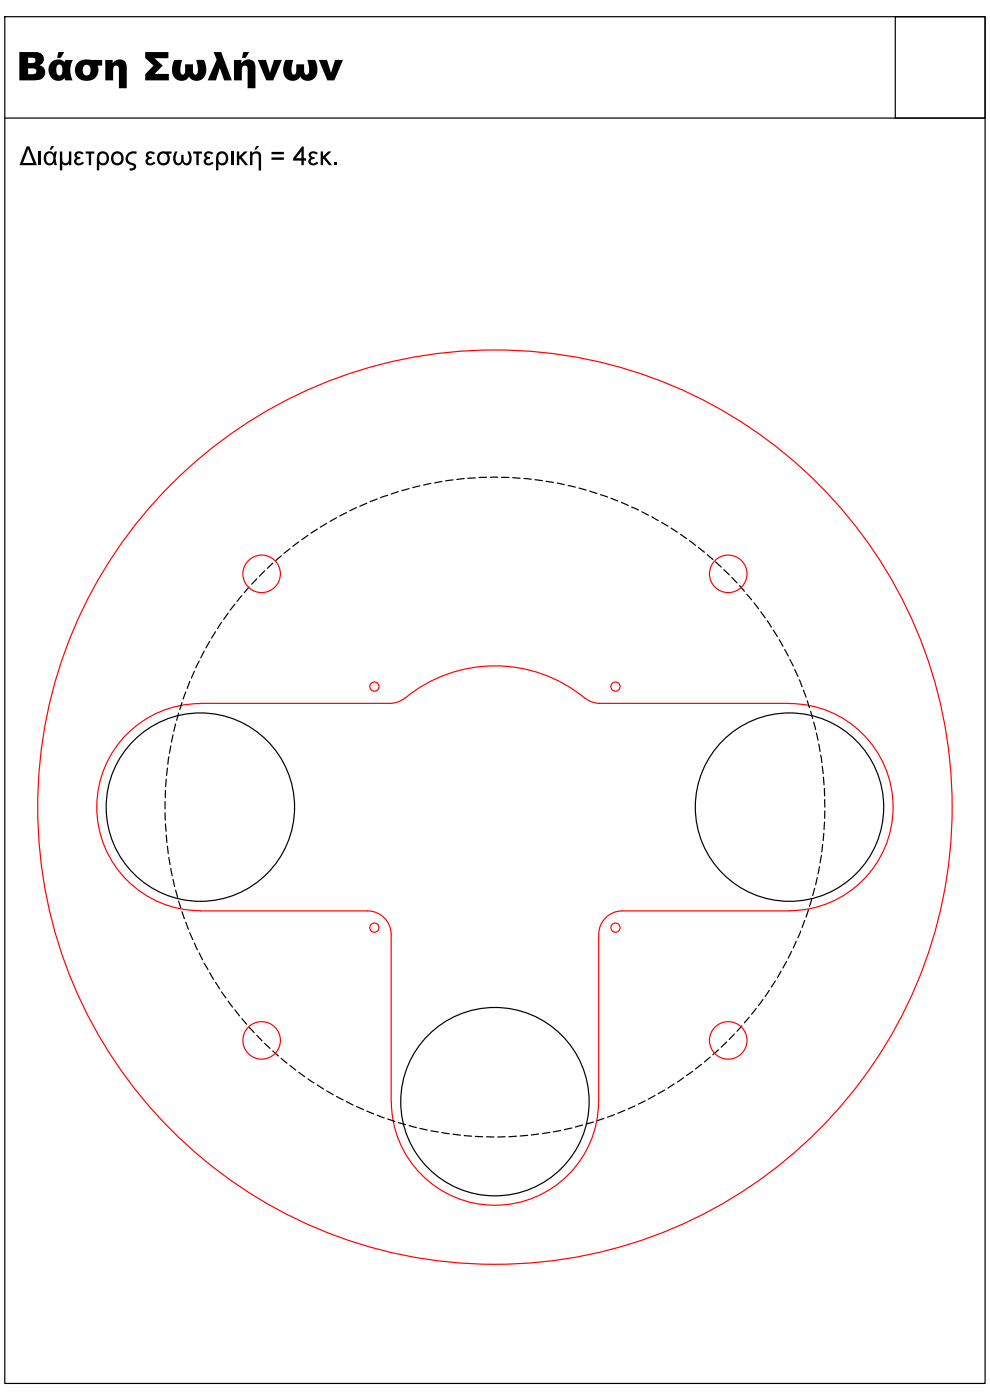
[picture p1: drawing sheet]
<svg xmlns="http://www.w3.org/2000/svg" width="210mm" height="297mm" viewBox="0 0 210 297" stroke-linecap="round" stroke-linejoin="round" font-family="sans-serif">
<g fill="none" stroke="#000" stroke-width=".25">
<path d="M1 3.5h208v290h-208zM189.9 3.5h19.1v21.6h-19.1zM1 25.1h208M57.9 119.5l-1.2 1.1M59.6 117.9l-1.1 1M61.5 116.4l-1.3 1M63.4 115l-1.3 .9M65.3 113.6l-1.3 .9M67.3 112.3l-1.3 .8M69.3 111l-1.4 .8M71.4 109.8l-1.4 .8M73.5 108.7l-1.4 .8"/>
<path d="M75.6 107.7l-1.4 .7M77.8 106.8l-1.5 .6M80 105.9l-1.5 .5M82.3 105.1l-1.6 .5M84.5 104.3l-1.5 .5M86.8 103.7l-1.5 .4M89.1 103.1l-1.6 .4M91.4 102.6l-1.5 .3M93.7 102.1l-1.5 .3M96.1 101.8l-1.6 .2M98.5 101.5l-1.6 .2M100.8 101.4l-1.6 .1"/>
<path d="M103.2 101.3h-1.6M104 101.3h1.6M106.4 101.3h1.5M108.8 101.3l1.5 .2M111.1 101.5l1.6 .2M113.5 101.8l1.6 .2M115.8 102.1l1.6 .3M118.2 102.5l1.5 .3M120.5 103l1.5 .3M122.8 103.5l1.5 .5M125.1 104.2l1.5 .5M127.4 104.9l1.5 .5"/>
<path d="M129.6 105.7l1.5 .6M131.8 106.6l1.5 .6M134 107.6l1.4 .6M136.1 108.6l1.4 .7M138.3 109.6l1.3 .8M140.3 110.8l1.4 .8M142.4 112l1.3 .9M144.4 113.4l1.2 .8M146.3 114.7l1.2 1M148.2 116.2l1.2 .9M150 117.7l1.2 1M151.8 119.2l1.2 1.1"/>
<path d="M43.3 138.1l-.7 1.5M44.5 136l-.8 1.4M45.7 134l-.8 1.4M47 132l-.9 1.3M48.4 130.1l-.9 1.3M49.8 128.2l-1 1.2M51.3 126.4l-1 1.2M52.8 124.5l-1 1.2M54.5 122.8l-1.1 1.1M56.1 121.1l-1.1 1.1M153.5 120.9l1.2 1.1M155.2 122.5l1.1 1.1"/>
<path d="M156.9 124.2l1 1.2M158.4 126.1l1 1.1M159.9 127.9l1 1.2M161.4 129.8l.9 1.3M162.7 131.7l.9 1.3M164 133.7l.9 1.3M165.3 135.7l.8 1.4M166.5 137.8l.7 1.4M167.6 139.9l.7 1.4M36.2 158.2l-.3 1.6M36.7 155.9l-.3 1.5M37.3 153.6l-.4 1.5"/>
<path d="M37.9 151.3l-.4 1.5M38.6 149l-.5 1.5M39.4 146.8l-.5 1.5M40.3 144.6l-.6 1.4M41.2 142.4l-.6 1.4M42.2 140.2l-.7 1.5M168.6 142l.6 1.5M169.5 144.2l.6 1.5M170.4 146.4l.6 1.5M171.2 148.7l.5 1.4M172 150.9l.4 1.5M172.6 153.2l.4 1.6"/>
<path d="M173.2 155.5l.3 1.5M173.7 157.9l.2 1.5M35 170v1.6M35 172.4l.1 1.6M35.1 167.7v1.5M35.1 174.8l.1 1.6M35.3 177.2l.1 1.5M35.3 165.3l-.2 1.6M35.5 162.9l-.2 1.6M35.5 179.5l.2 1.6M35.8 160.6l-.2 1.5M174.1 160.2l.2 1.5"/>
<path d="M174.4 162.5l.2 1.6M174.5 179.1l-.2 1.6M174.7 164.9l.1 1.6M174.8 176.8l-.2 1.5M174.9 167.2v1.7M174.9 174.4l-.1 1.6M174.9 169.6l.1 1.6M175 172l-.1 1.6M35.8 181.9l.3 1.5M36.2 184.2l.3 1.6M36.7 186.6l.3 1.5M37.3 188.8l.4 1.6"/>
<path d="M37.9 191.2l.5 1.4M38.6 193.4l.5 1.5M39.4 195.7l.6 1.4M40.3 197.9l.6 1.4M168.9 199.7l-.6 1.4M169.8 197.5l-.6 1.5M170.7 195.3l-.6 1.5M171.5 193l-.5 1.6M172.2 190.8l-.5 1.5M172.8 188.5l-.4 1.5M173.4 186.2l-.4 1.5M173.8 183.8l-.3 1.6"/>
<path d="M174.2 181.5l-.3 1.5M41.2 200.1l.7 1.4M42.2 202.2l.8 1.4M43.3 204.3l.8 1.4M44.5 206.4l.8 1.4M45.7 208.4l.9 1.4M47 210.4l.9 1.3M48.4 212.4l.9 1.2M49.8 214.2l1 1.3M51.3 216.1l1 1.2M52.8 217.9l1.1 1.2M54.5 219.7l1.1 1.1"/>
<path d="M155.8 219.4l-1.1 1.1M157.4 217.6l-1.1 1.2M158.9 215.8l-1 1.2M160.4 213.9l-1 1.3M161.8 212l-.9 1.3M163.2 210.1l-.9 1.3M164.5 208.1l-.9 1.3M165.7 206l-.8 1.4M166.8 204l-.7 1.3M167.9 201.8l-.7 1.5M56.1 221.4l1.2 1M57.9 223l1.2 1"/>
<path d="M59.6 224.5l1.3 1M61.5 226l1.2 1M63.4 227.5l1.2 .9M65.3 228.9l1.3 .8M67.3 230.2l1.3 .8M69.3 231.4l1.4 .8M71.4 232.6l1.4 .7M73.5 233.7l1.4 .7M75.6 234.7l1.5 .7M77.8 235.7l1.4 .6M80 236.6l1.5 .5M82.3 237.4l1.4 .5"/>
<path d="M84.5 238.2l1.5 .4M86.8 238.8l1.5 .4M89.1 239.4l1.5 .3M91.4 239.9l1.6 .2M119 239.8l-1.6 .3M121.3 239.3l-1.6 .3M123.6 238.7l-1.6 .4M125.9 238l-1.6 .5M128.1 237.3l-1.5 .5M130.3 236.5l-1.4 .5M132.5 235.5l-1.4 .7M134.7 234.6l-1.4 .6"/>
<path d="M136.9 233.5l-1.5 .7M138.9 232.4l-1.4 .8M141 231.3l-1.4 .7M143 229.9l-1.3 .9M145 228.6l-1.3 .9M146.9 227.3l-1.3 .9M148.8 225.8l-1.3 1M150.6 224.3l-1.2 1M152.4 222.7l-1.2 1.1M154.1 221.1l-1.1 1.1M93.7 240.3l1.6 .2M96.1 240.6l1.6 .2"/>
<path d="M98.5 240.9l1.5 .1M100.8 241.1l1.6 .1M103.2 241.2h1.6M107.1 241.2h-1.5M109.6 241l-1.7 .2M111.9 240.9l-1.6 .1M114.3 240.6l-1.6 .2M116.6 240.2l-1.5 .3"/>
<circle cx="42.5" cy="171.2" r="20"/>
<circle cx="167.5" cy="171.2" r="20"/>
<circle cx="105" cy="233.7" r="20"/>
</g>
<g fill="none" stroke="#f00" stroke-width=".25">
<path d="M42.5 149.3a22 22 0 0 0-22 21.9 22 22 0 0 0 22 22M85.9 148.1l-1.5 .8-1.7 .3h-40.2M85.9 148.1a30 30 0 0 1 38.2 0M124.1 148.1l1.5 .8 1.7 .3h40.2M167.5 149.3a22 22 0 0 1 21.9 21.9 22 22 0 0 1-21.9 22M42.5 193.2h35.5a5 5 0 0 1 5 5v35.5a22 22 0 0 0 22 22 22 22 0 0 0 22-22M167.5 193.2h-35.5a5 5 0 0 0-5 5v35.5"/>
<circle cx="55.5" cy="121.7" r="4"/>
<circle cx="154.5" cy="121.7" r="4"/>
<circle cx="79.4" cy="145.7" r=".97"/>
<circle cx="130.6" cy="145.7" r=".97"/>
<circle cx="105" cy="171.2" r="97"/>
<circle cx="79.4" cy="196.8" r=".97"/>
<circle cx="130.6" cy="196.8" r=".97"/>
<circle cx="55.5" cy="220.7" r="4"/>
<circle cx="154.5" cy="220.7" r="4"/>
</g>
<g fill="#000">
<path d="M22.3 12.7h1.6v.7a1.59 1.59 0 0 1 1.8-.8 1.59 1.59 0 0 1 1.2 1.7v4.4h-1.7v-4a.62 .62 0 0 0-.6-.8 .62 .62 0 0 0-.6 .7v2.4h-1.7zM30.8 11h4.9v1.3h-2.9l1.7 1.6-1.7 1.8h3v1.3h-5v-1.3l1.8-1.8-1.8-1.6zM37 12.7h1.6l-.1 .5a3.5 3.5 0 0 0 .1 2.6 .6 .6 0 0 0 .7-.8v-1.4h1.6l.1 1.8 .2 .4h.5a3.1 3.1 0 0 0 0-2.6l-.1-.5h1.7a3.1 3.1 0 0 1-.6 4.2 1.89 1.89 0 0 1-2.6-.7 1.97 1.97 0 0 1-2.4 .8 1.97 1.97 0 0 1-1.2-2.2l.1-.9zM45.3 11h1.6l2.3 6h-1.7l-.9-2.6-.8 2.6h-1.7l1.9-4.4zM54.7 12.7h1.7l.9 2.8 .8-2.8h1.7l-1.8 4.3h-1.5zM60.6 12.7h1.6l-.1 .5a3.5 3.5 0 0 0 0 2.6 .6 .6 0 0 0 .8-.8v-1.4h1.6l.1 1.8 .2 .4h.4a3.1 3.1 0 0 0 .1-2.6l-.1-.5h1.6a3.1 3.1 0 0 1-.5 4.2 1.89 1.89 0 0 1-2.6-.7 1.97 1.97 0 0 1-2.4 .8 1.97 1.97 0 0 1-1.2-2.2v-.9zM67.6 12.7h1.8l.8 2.8 .9-2.8h1.6l-1.8 4.3h-1.5zM8.2 32.1h.5v2.9h-.5zM12.7 32.1h.5v1.6a.72 .72 0 0 0 .7 .9 .72 .72 0 0 0 .7-.9v-1.6h.5v2.9h-.5v-.3a.83 .83 0 0 1-1.4 0v1.4h-.5zM16 32.3l.5-.2 .8 .1 .4 .3-.3 .3a.56 .56 0 0 0-.7-.3 .56 .56 0 0 0-.4 .6l.3 .2h.4v.4a.52 .52 0 0 0-.8 .4 .52 .52 0 0 0 .8 .5l.5-.3 .3 .3a1.11 1.11 0 0 1-1.3 .5 1.11 1.11 0 0 1-.7-1.2l.4-.4a.7 .7 0 0 1-.2-1.2zM18.2 32.1h1.8v.5h-.7v2.4h-.5v-2.4h-.6zM27.1 32.6l.5-.4 .8-.1 .6 .1-.1 .5a1.11 1.11 0 0 0-1.4 .2 1.11 1.11 0 0 0 0 1.4 1.58 1.58 0 0 1 1.4 1 1.07 1.07 0 0 1-1.5 .8l.1-.4h.6a.37 .37 0 0 0 .3-.5 .37 .37 0 0 0-.6-.2 1.37 1.37 0 0 1-1.1-1 1.37 1.37 0 0 1 .4-1.4z"/>
<path d="M31.2 32.3l.4-.2 .9 .1 .4 .3-.4 .3a.56 .56 0 0 0-.6-.3 .56 .56 0 0 0-.4 .6l.2 .2h.5v.4a.52 .52 0 0 0-.8 .4 .52 .52 0 0 0 .7 .5l.5-.3 .4 .3a1.11 1.11 0 0 1-1.3 .5 1.11 1.11 0 0 1-.8-1.2l.5-.4a.7 .7 0 0 1-.2-1.2zM37.1 32.1h.6a1.89 1.89 0 0 0 0 2.5 .7 .7 0 0 0 .7-.9v-.8h.5v.8a.64 .64 0 0 0 .5 .9 .64 .64 0 0 0 .7-.7l-.1-1-.3-.8h.5a2 2 0 0 1-.3 2.9 .92 .92 0 0 1-1.2-.6 1 1 0 0 1-1.2 .6 1 1 0 0 1-.7-1.1v-1zM41 32.1h1.8v.5h-.6v2.4h-.5v-2.4h-.7zM43.5 32.3l.5-.2 .8 .1 .4 .3-.3 .3a.56 .56 0 0 0-.7-.3 .56 .56 0 0 0-.4 .6l.3 .2h.4v.4a.52 .52 0 0 0-.8 .4 .52 .52 0 0 0 .8 .5l.5-.3 .3 .3a1.11 1.11 0 0 1-1.3 .5 1.11 1.11 0 0 1-.7-1.2l.4-.4a.7 .7 0 0 1-.2-1.2zM49 32.1h.5v2.9h-.5zM50.2 32.1h.5v1.1l1.1-1.1h.7l-1.2 1.2 1.3 1.7h-.6l-1.1-1.3-.2 .1v1.2h-.5zM65.7 32.3l.5-.2 .8 .1 .4 .3-.3 .3a.56 .56 0 0 0-.7-.3 .56 .56 0 0 0-.4 .6l.3 .2h.4v.4a.52 .52 0 0 0-.8 .4 .52 .52 0 0 0 .8 .5l.5-.3 .3 .3a1.11 1.11 0 0 1-1.3 .5 1.11 1.11 0 0 1-.8-1.2l.5-.4a.7 .7 0 0 1-.2-1.2zM68 32.1h.5v1.1l1.1-1.1h.7l-1.3 1.2 1.4 1.7h-.6l-1.1-1.3-.2 .1v1.2h-.5zM70.9 34.5h.5v.5h-.5z"/>
<path d="M4.1 11h3.4a1.45 1.45 0 0 1 1.7 1.1 1.45 1.45 0 0 1-.8 1.7 1.62 1.62 0 0 1 1.1 1.9 1.62 1.62 0 0 1-1.8 1.3h-3.6zM6 12.2v1.2h.8a.59 .59 0 0 0 .7-.6 .59 .59 0 0 0-.7-.6zM6 14.5v1.2h.9a.65 .65 0 0 0 .8-.6 .65 .65 0 0 0-.8-.6z"/>
<path d="M10.9 13.2a2.02 2.02 0 0 1 2.8 0l.2-.5h1.6l-.4 .8a4.8 4.8 0 0 0 .3 3.5h-1.5l-.2-.5a2.01 2.01 0 0 1-2.3 .4 2.01 2.01 0 0 1-1.1-2.1 2.19 2.19 0 0 1 .6-1.6zM12.2 13.8l-.2 .7a1.23 1.23 0 0 0 .6 1.5h.2a1.66 1.66 0 0 0 .1-2.2zM12.4 11h1.2l-.7 1.3h-.8z"/>
<path d="M16.5 13.3a2.96 2.96 0 0 1 2.7-.6h2.5v1.2h-1a2.4 2.4 0 0 1-.5 2.7 2.4 2.4 0 0 1-2.7 .4 2.26 2.26 0 0 1-1-3.7zM17.9 13.9a1.25 1.25 0 0 0 .5 2.1 1.19 1.19 0 0 0 .8-1.1 1.19 1.19 0 0 0-.8-1.2z"/>
<path d="M49.6 12.7h1.6v.7a1.59 1.59 0 0 1 1.8-.8 1.59 1.59 0 0 1 1.2 1.7v4.4h-1.7v-4a.62 .62 0 0 0-.6-.8 .62 .62 0 0 0-.6 .7v2.4h-1.7zM51.6 11h1.3l-.8 1.3h-.8z"/>
<path d="M5.7 31h.5l1.6 4h-3.7zM5.9 31.6l-1 3h2.2z"/>
<path d="M9.6 32.5a1.11 1.11 0 0 1 1.8 .1l.2-.5h.5a3.8 3.8 0 0 0 0 2.9h-.5l-.2-.5a1.18 1.18 0 0 1-1.5 .5 1.18 1.18 0 0 1-.6-1.4zM10 32.8a1.08 1.08 0 0 0-.2 1.2 1.08 1.08 0 0 0 .9 .6 1.17 1.17 0 0 0 .6-1.1 1.17 1.17 0 0 0-.7-1zM10.9 31h.6l-.6 .8h-.4z"/>
<path d="M20.9 32.5a1.4 1.4 0 0 1 1.8-.1 1.4 1.4 0 0 1 .3 1.8 1.16 1.16 0 0 1-2 .5v1.4h-.5l.1-2.8zM21.3 32.8a1.13 1.13 0 0 0 .5 1.8 1.03 1.03 0 0 0 .8-1.1 1.03 1.03 0 0 0-1-.9z"/>
<path d="M24 32.4a1.42 1.42 0 0 1 1.8 0 1.42 1.42 0 0 1 .3 1.8 1.37 1.37 0 0 1-1.7 .8 1.37 1.37 0 0 1-.8-1.8zM24.3 32.8a1.01 1.01 0 0 0-.2 1.3 1.01 1.01 0 0 0 1.2 .4 1.01 1.01 0 0 0 .4-1.3 1.01 1.01 0 0 0-1.2-.5z"/>
<path d="M33.7 32.5l.7-.4h2v.5h-.7a1.42 1.42 0 0 1-.2 2.2 1.42 1.42 0 0 1-2.1-.6l-.1-1zM34.1 32.8a1.01 1.01 0 0 0-.2 1.3 1.01 1.01 0 0 0 1.2 .4 1 1 0 0 0 .4-1.4 1 1 0 0 0-1.4-.3z"/>
<path d="M46.1 32.5a1.4 1.4 0 0 1 1.9-.1 1.4 1.4 0 0 1 .3 1.8 1.16 1.16 0 0 1-2 .5v1.4h-.5v-2.8zM46.5 32.8a1.13 1.13 0 0 0 .6 1.8 1.03 1.03 0 0 0 .8-1.1 1.03 1.03 0 0 0-1-.9z"/>
<path d="M53 32.1h.5v.4a1.02 1.02 0 0 1 1.2-.4 1.02 1.02 0 0 1 .7 1.2v2.9h-.5v-2.9a.69 .69 0 0 0-.8-.7 .69 .69 0 0 0-.6 .9v1.5h-.5zM54.3 31h.7l-.7 .8h-.3z"/>
<path d="M57.6 32.2h2.6v.5h-2.6zM57.6 33.4h2.6v.5h-2.6z"/>
<path d="M64.1 31.1h.3v2.5h.5v.5h-.5v.9h-.5v-.9h-1.7v-.5zM63.9 32.1l-1.1 1.5h1.1z"/>
</g>
</svg>
